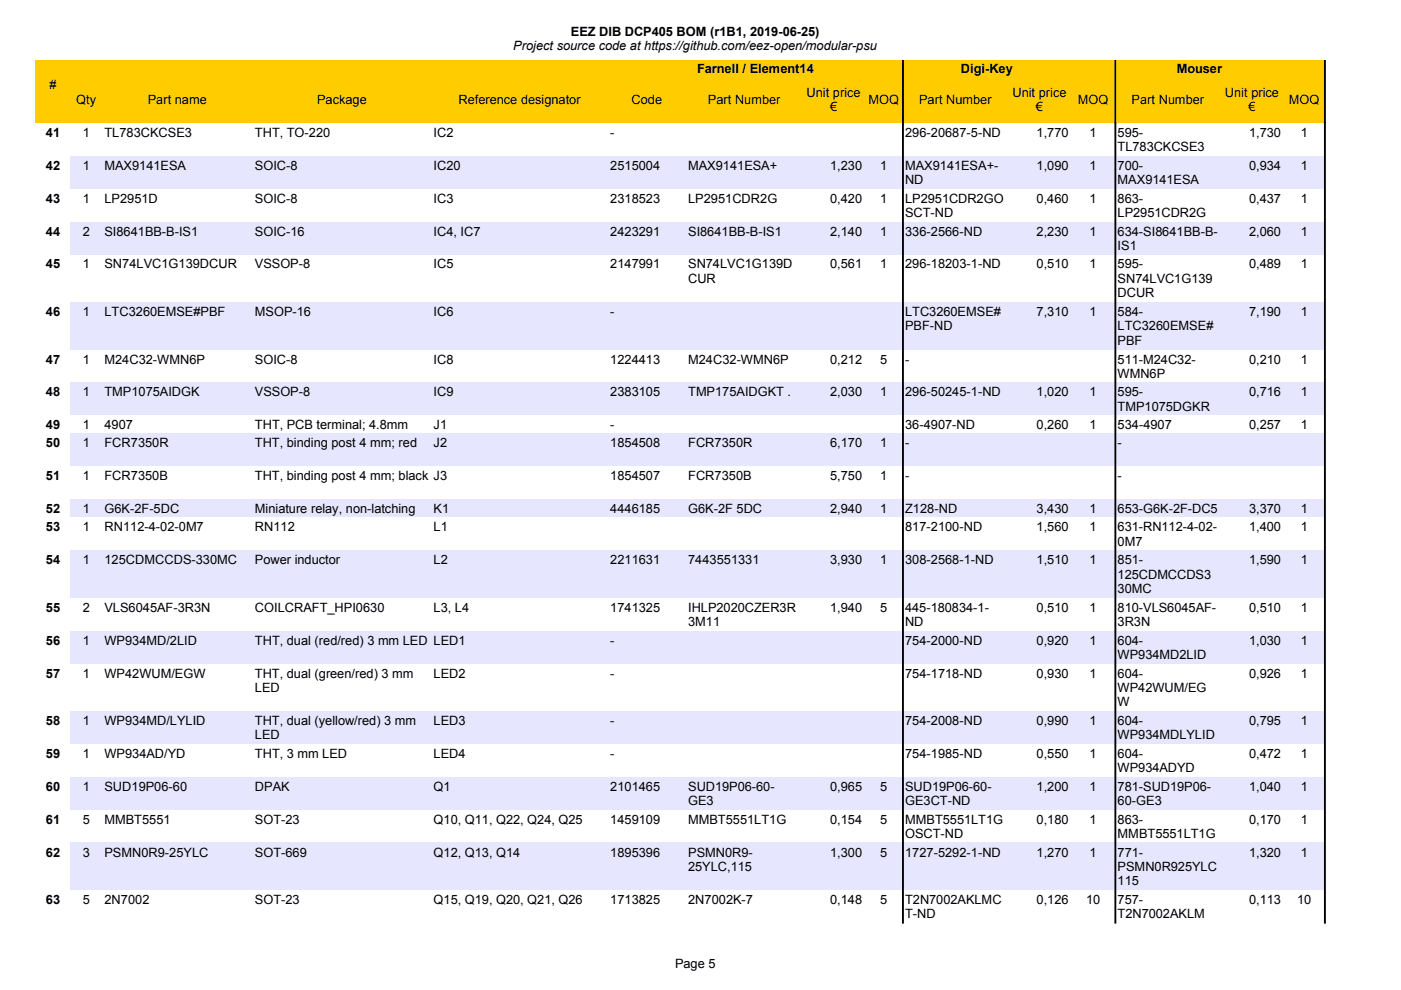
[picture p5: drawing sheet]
<svg xmlns="http://www.w3.org/2000/svg" width="297mm" height="210mm" viewBox="0 0 297 210" stroke-linecap="round" stroke-linejoin="round" font-family="sans-serif">
<defs><g id="words">
<g font-size="2.7">
<text x="108.8" y="10.6">Project source code at https://github.com/eez-open/modular-psu</text>
<text x="121" y="7.5">EEZ DIB DCP405 BOM (r1B1, 2019-06-25)</text>
<text x="147.8" y="15.4">Farnell / Element14</text>
<text x="203.7" y="15.4">Digi-Key</text>
<text x="249.5" y="15.4">Mouser</text>
<text x="10.5" y="18.9">#</text>
<text x="16.2" y="22">Qty</text>
<text x="31.3" y="22">Part name</text>
<text x="67.2" y="22">Package</text>
<text x="97.2" y="22">Reference designator</text>
<text x="133.9" y="22">Code</text>
<text x="150.1" y="22">Part Number</text>
<text x="171" y="20.5">Unit price</text>
<text x="176" y="23.5">€</text>
<text x="184.1" y="22">MOQ</text>
<text x="194.9" y="22">Part Number</text>
<text x="214.7" y="20.5">Unit price</text>
<text x="219.6" y="23.5">€</text>
<text x="228.5" y="22">MOQ</text>
<text x="239.9" y="22">Part Number</text>
<text x="259.7" y="20.5">Unit price</text>
<text x="264.7" y="23.5">€</text>
<text x="273.3" y="22">MOQ</text>
<text x="9.7" y="29">41</text>
<text x="17.5" y="29">1</text>
<text x="22.2" y="29">TL783CKCSE3</text>
<text x="54" y="29">THT, TO-220</text>
<text x="91.9" y="29">IC2</text>
<text x="129.4" y="29">-</text>
<text x="191.9" y="29">296-20687-5-ND</text>
<text x="219.8" y="29">1,770</text>
<text x="231" y="29">1</text>
<text x="237" y="29">595-</text>
<text x="264.8" y="29">1,730</text>
<text x="275.8" y="29">1</text>
<text x="237" y="32.1">TL783CKCSE3</text>
<text x="9.7" y="36">42</text>
<text x="17.5" y="36">1</text>
<text x="22.2" y="36">MAX9141ESA</text>
<text x="54" y="36">SOIC-8</text>
<text x="91.9" y="36">IC20</text>
<text x="129.4" y="36">2515004</text>
<text x="145.9" y="36">MAX9141ESA+</text>
<text x="176" y="36">1,230</text>
<text x="186.6" y="36">1</text>
<text x="191.9" y="36">MAX9141ESA+-</text>
<text x="191.9" y="39.1">ND</text>
<text x="219.8" y="36">1,090</text>
<text x="231" y="36">1</text>
<text x="237" y="36">700-</text>
<text x="237" y="39.1">MAX9141ESA</text>
<text x="264.8" y="36">0,934</text>
<text x="275.8" y="36">1</text>
<text x="9.7" y="43">43</text>
<text x="17.5" y="43">1</text>
<text x="22.2" y="43">LP2951D</text>
<text x="54" y="43">SOIC-8</text>
<text x="91.9" y="43">IC3</text>
<text x="129.4" y="43">2318523</text>
<text x="145.9" y="43">LP2951CDR2G</text>
<text x="176" y="43">0,420</text>
<text x="186.6" y="43">1</text>
<text x="191.9" y="43">LP2951CDR2GO</text>
<text x="191.9" y="46">SCT-ND</text>
<text x="219.8" y="43">0,460</text>
<text x="231" y="43">1</text>
<text x="237" y="43">863-</text>
<text x="237" y="46">LP2951CDR2G</text>
<text x="264.8" y="43">0,437</text>
<text x="275.8" y="43">1</text>
<text x="9.7" y="50">44</text>
<text x="17.5" y="50">2</text>
<text x="22.2" y="50">SI8641BB-B-IS1</text>
<text x="54" y="50">SOIC-16</text>
<text x="91.9" y="50">IC4, IC7</text>
<text x="129.4" y="50">2423291</text>
<text x="145.9" y="50">SI8641BB-B-IS1</text>
<text x="176" y="50">2,140</text>
<text x="186.6" y="50">1</text>
<text x="191.9" y="50">336-2566-ND</text>
<text x="219.8" y="50">2,230</text>
<text x="231" y="50">1</text>
<text x="237" y="50">634-SI8641BB-B-</text>
<text x="237" y="53">IS1</text>
<text x="264.8" y="50">2,060</text>
<text x="275.8" y="50">1</text>
<text x="9.7" y="56.9">45</text>
<text x="17.5" y="56.9">1</text>
<text x="22.2" y="56.9">SN74LVC1G139DCUR</text>
<text x="54" y="56.9">VSSOP-8</text>
<text x="91.9" y="56.9">IC5</text>
<text x="129.4" y="56.9">2147991</text>
<text x="145.9" y="56.9">SN74LVC1G139D</text>
<text x="145.9" y="60">CUR</text>
<text x="176" y="56.9">0,561</text>
<text x="186.6" y="56.9">1</text>
<text x="191.9" y="56.9">296-18203-1-ND</text>
<text x="219.8" y="56.9">0,510</text>
<text x="231" y="56.9">1</text>
<text x="237" y="56.9">595-</text>
<text x="237" y="60">SN74LVC1G139</text>
<text x="264.8" y="56.9">0,489</text>
<text x="275.8" y="56.9">1</text>
<text x="237" y="63">DCUR</text>
<text x="9.7" y="67">46</text>
<text x="17.5" y="67">1</text>
<text x="22.2" y="67">LTC3260EMSE#PBF</text>
<text x="54" y="67">MSOP-16</text>
<text x="91.9" y="67">IC6</text>
<text x="129.4" y="67">-</text>
<text x="191.9" y="67">LTC3260EMSE#</text>
<text x="191.9" y="70">PBF-ND</text>
<text x="219.8" y="67">7,310</text>
<text x="231" y="67">1</text>
<text x="237" y="67">584-</text>
<text x="237" y="70">LTC3260EMSE#</text>
<text x="264.8" y="67">7,190</text>
<text x="275.8" y="67">1</text>
<text x="9.7" y="77.1">47</text>
<text x="17.5" y="77.1">1</text>
<text x="22.2" y="77.1">M24C32-WMN6P</text>
<text x="54" y="77.1">SOIC-8</text>
<text x="91.9" y="77.1">IC8</text>
<text x="129.4" y="77.1">1224413</text>
<text x="145.9" y="77.1">M24C32-WMN6P</text>
<text x="176" y="77.1">0,212</text>
<text x="186.6" y="77.1">5</text>
<text x="191.9" y="77.1">-</text>
<text x="237" y="73.1">PBF</text>
<text x="237" y="77.1">511-M24C32-</text>
<text x="264.8" y="77.1">0,210</text>
<text x="275.8" y="77.1">1</text>
<text x="237" y="80.1">WMN6P</text>
<text x="9.7" y="84">48</text>
<text x="17.5" y="84">1</text>
<text x="22.2" y="84">TMP1075AIDGK</text>
<text x="54" y="84">VSSOP-8</text>
<text x="91.9" y="84">IC9</text>
<text x="129.4" y="84">2383105</text>
<text x="145.9" y="84">TMP175AIDGKT .</text>
<text x="176" y="84">2,030</text>
<text x="186.6" y="84">1</text>
<text x="191.9" y="84">296-50245-1-ND</text>
<text x="219.8" y="84">1,020</text>
<text x="231" y="84">1</text>
<text x="237" y="84.1">595-</text>
<text x="237" y="87.1">TMP1075DGKR</text>
<text x="264.8" y="84">0,716</text>
<text x="275.8" y="84">1</text>
<text x="9.7" y="91">49</text>
<text x="9.7" y="94.9">50</text>
<text x="17.5" y="91">1</text>
<text x="17.5" y="94.9">1</text>
<text x="22.2" y="91">4907</text>
<text x="22.2" y="94.9">FCR7350R</text>
<text x="54" y="91">THT, PCB terminal; 4.8mm</text>
<text x="54" y="94.9">THT, binding post 4 mm; red</text>
<text x="91.9" y="91">J1</text>
<text x="91.9" y="94.9">J2</text>
<text x="129.4" y="91">-</text>
<text x="129.4" y="94.9">1854508</text>
<text x="145.9" y="94.9">FCR7350R</text>
<text x="176" y="94.9">6,170</text>
<text x="186.6" y="94.9">1</text>
<text x="191.9" y="91">36-4907-ND</text>
<text x="191.9" y="94.9">-</text>
<text x="219.8" y="91">0,260</text>
<text x="231" y="91">1</text>
<text x="237" y="91">534-4907</text>
<text x="237" y="94.9">-</text>
<text x="264.8" y="91">0,257</text>
<text x="275.8" y="91">1</text>
<text x="9.7" y="101.8">51</text>
<text x="17.5" y="101.8">1</text>
<text x="22.2" y="101.8">FCR7350B</text>
<text x="54" y="101.8">THT, binding post 4 mm; black J3</text>
<text x="129.4" y="101.8">1854507</text>
<text x="145.9" y="101.8">FCR7350B</text>
<text x="176" y="101.8">5,750</text>
<text x="186.6" y="101.8">1</text>
<text x="191.9" y="101.8">-</text>
<text x="237" y="101.8">-</text>
<text x="9.7" y="108.8">52</text>
<text x="9.7" y="112.7">53</text>
<text x="17.5" y="108.8">1</text>
<text x="17.5" y="112.7">1</text>
<text x="22.2" y="108.8">G6K-2F-5DC</text>
<text x="22.2" y="112.7">RN112-4-02-0M7</text>
<text x="54" y="112.7">RN112</text>
<text x="54" y="108.8">Miniature relay, non-latching</text>
<text x="91.9" y="108.8">K1</text>
<text x="91.9" y="112.7">L1</text>
<text x="129.4" y="108.8">4446185</text>
<text x="145.9" y="108.8">G6K-2F 5DC</text>
<text x="176" y="108.8">2,940</text>
<text x="186.6" y="108.8">1</text>
<text x="191.9" y="108.8">Z128-ND</text>
<text x="191.9" y="112.7">817-2100-ND</text>
<text x="219.8" y="108.8">3,430</text>
<text x="219.8" y="112.7">1,560</text>
<text x="231" y="108.8">1</text>
<text x="231" y="112.7">1</text>
<text x="237" y="108.8">653-G6K-2F-DC5</text>
<text x="237" y="112.7">631-RN112-4-02-</text>
<text x="264.8" y="108.8">3,370</text>
<text x="264.8" y="112.7">1,400</text>
<text x="275.8" y="108.8">1</text>
<text x="275.8" y="112.7">1</text>
<text x="9.7" y="119.6">54</text>
<text x="17.5" y="119.6">1</text>
<text x="22.2" y="119.6">125CDMCCDS-330MC</text>
<text x="54" y="119.6">Power inductor</text>
<text x="91.9" y="119.6">L2</text>
<text x="129.4" y="119.6">2211631</text>
<text x="145.9" y="119.6">7443551331</text>
<text x="176" y="119.6">3,930</text>
<text x="186.6" y="119.6">1</text>
<text x="191.9" y="119.6">308-2568-1-ND</text>
<text x="219.8" y="119.6">1,510</text>
<text x="231" y="119.6">1</text>
<text x="237" y="115.7">0M7</text>
<text x="237" y="119.6">851-</text>
<text x="264.8" y="119.6">1,590</text>
<text x="275.8" y="119.6">1</text>
<text x="237" y="122.7">125CDMCCDS3</text>
<text x="237" y="125.7">30MC</text>
<text x="9.7" y="129.7">55</text>
<text x="17.5" y="129.7">2</text>
<text x="22.2" y="129.7">VLS6045AF-3R3N</text>
<text x="54" y="129.7">COILCRAFT_HPI0630</text>
<text x="91.9" y="129.7">L3, L4</text>
<text x="129.4" y="129.7">1741325</text>
<text x="145.9" y="129.7">IHLP2020CZER3R</text>
<text x="176" y="129.7">1,940</text>
<text x="186.6" y="129.7">5</text>
<text x="191.9" y="129.7">445-180834-1-</text>
<text x="219.8" y="129.7">0,510</text>
<text x="231" y="129.7">1</text>
<text x="237" y="129.7">810-VLS6045AF-</text>
<text x="264.8" y="129.7">0,510</text>
<text x="275.8" y="129.7">1</text>
<text x="9.7" y="136.7">56</text>
<text x="17.5" y="136.7">1</text>
<text x="22.2" y="136.7">WP934MD/2LID</text>
<text x="54" y="136.7">THT, dual (red/red) 3 mm LED LED1</text>
<text x="129.4" y="136.7">-</text>
<text x="145.9" y="132.8">3M11</text>
<text x="191.9" y="136.7">754-2000-ND</text>
<text x="191.9" y="132.8">ND</text>
<text x="219.8" y="136.7">0,920</text>
<text x="231" y="136.7">1</text>
<text x="237" y="132.8">3R3N</text>
<text x="237" y="136.7">604-</text>
<text x="264.8" y="136.7">1,030</text>
<text x="275.8" y="136.7">1</text>
<text x="9.7" y="143.7">57</text>
<text x="17.5" y="143.7">1</text>
<text x="22.2" y="143.7">WP42WUM/EGW</text>
<text x="54" y="143.7">THT, dual (green/red) 3 mm</text>
<text x="91.9" y="143.7">LED2</text>
<text x="129.4" y="143.7">-</text>
<text x="191.9" y="143.7">754-1718-ND</text>
<text x="219.8" y="143.7">0,930</text>
<text x="231" y="143.7">1</text>
<text x="237" y="139.7">WP934MD2LID</text>
<text x="237" y="143.7">604-</text>
<text x="264.8" y="143.7">0,926</text>
<text x="275.8" y="143.7">1</text>
<text x="54" y="146.7">LED</text>
<text x="237" y="146.7">WP42WUM/EG</text>
<text x="237" y="149.8">W</text>
<text x="9.7" y="153.7">58</text>
<text x="17.5" y="153.7">1</text>
<text x="22.2" y="153.7">WP934MD/LYLID</text>
<text x="54" y="153.7">THT, dual (yellow/red) 3 mm</text>
<text x="91.9" y="153.7">LED3</text>
<text x="129.4" y="153.7">-</text>
<text x="191.9" y="153.7">754-2008-ND</text>
<text x="219.8" y="153.7">0,990</text>
<text x="231" y="153.7">1</text>
<text x="237" y="153.7">604-</text>
<text x="264.8" y="153.7">0,795</text>
<text x="275.8" y="153.7">1</text>
<text x="9.7" y="160.7">59</text>
<text x="17.5" y="160.7">1</text>
<text x="22.2" y="160.7">WP934AD/YD</text>
<text x="54" y="160.7">THT, 3 mm LED</text>
<text x="54" y="156.8">LED</text>
<text x="91.9" y="160.7">LED4</text>
<text x="129.4" y="160.7">-</text>
<text x="191.9" y="160.7">754-1985-ND</text>
<text x="219.8" y="160.7">0,550</text>
<text x="231" y="160.7">1</text>
<text x="237" y="156.8">WP934MDLYLID</text>
<text x="237" y="160.7">604-</text>
<text x="264.8" y="160.7">0,472</text>
<text x="275.8" y="160.7">1</text>
<text x="9.7" y="167.7">60</text>
<text x="17.5" y="167.7">1</text>
<text x="22.2" y="167.7">SUD19P06-60</text>
<text x="54" y="167.7">DPAK</text>
<text x="91.9" y="167.7">Q1</text>
<text x="129.4" y="167.7">2101465</text>
<text x="145.9" y="167.7">SUD19P06-60-</text>
<text x="176" y="167.7">0,965</text>
<text x="186.6" y="167.7">5</text>
<text x="191.9" y="167.7">SUD19P06-60-</text>
<text x="219.8" y="167.7">1,200</text>
<text x="231" y="167.7">1</text>
<text x="237" y="163.8">WP934ADYD</text>
<text x="237" y="167.7">781-SUD19P06-</text>
<text x="264.8" y="167.7">1,040</text>
<text x="275.8" y="167.7">1</text>
<text x="145.9" y="170.7">GE3</text>
<text x="191.9" y="170.7">GE3CT-ND</text>
<text x="237" y="170.7">60-GE3</text>
<text x="9.7" y="174.7">61</text>
<text x="17.5" y="174.7">5</text>
<text x="22.2" y="174.7">MMBT5551</text>
<text x="54" y="174.7">SOT-23</text>
<text x="91.9" y="174.7">Q10, Q11, Q22, Q24, Q25</text>
<text x="129.4" y="174.7">1459109</text>
<text x="145.9" y="174.7">MMBT5551LT1G</text>
<text x="176" y="174.7">0,154</text>
<text x="186.6" y="174.7">5</text>
<text x="191.9" y="174.7">MMBT5551LT1G</text>
<text x="191.9" y="177.7">OSCT-ND</text>
<text x="219.8" y="174.7">0,180</text>
<text x="231" y="174.7">1</text>
<text x="237" y="174.7">863-</text>
<text x="237" y="177.7">MMBT5551LT1G</text>
<text x="264.8" y="174.7">0,170</text>
<text x="275.8" y="174.7">1</text>
<text x="9.7" y="181.6">62</text>
<text x="17.5" y="181.6">3</text>
<text x="22.2" y="181.6">PSMN0R9-25YLC</text>
<text x="54" y="181.6">SOT-669</text>
<text x="91.9" y="181.6">Q12, Q13, Q14</text>
<text x="129.4" y="181.6">1895396</text>
<text x="145.9" y="181.6">PSMN0R9-</text>
<text x="145.9" y="184.7">25YLC,115</text>
<text x="176" y="181.6">1,300</text>
<text x="186.6" y="181.6">5</text>
<text x="191.9" y="181.6">1727-5292-1-ND</text>
<text x="219.8" y="181.6">1,270</text>
<text x="231" y="181.6">1</text>
<text x="237" y="181.6">771-</text>
<text x="237" y="184.7">PSMN0R925YLC</text>
<text x="264.8" y="181.6">1,320</text>
<text x="275.8" y="181.6">1</text>
<text x="9.7" y="191.7">63</text>
<text x="17.5" y="191.7">5</text>
<text x="22.2" y="191.7">2N7002</text>
<text x="54" y="191.7">SOT-23</text>
<text x="91.9" y="191.7">Q15, Q19, Q20, Q21, Q26</text>
<text x="129.4" y="191.7">1713825</text>
<text x="145.9" y="191.7">2N7002K-7</text>
<text x="176" y="191.7">0,148</text>
<text x="186.6" y="191.7">5</text>
<text x="191.9" y="191.7">T2N7002AKLMC</text>
<text x="219.8" y="191.7">0,126</text>
<text x="230.3" y="191.7">10</text>
<text x="237" y="187.7">115</text>
<text x="237" y="191.7">757-</text>
<text x="264.8" y="191.7">0,113</text>
<text x="275" y="191.7">10</text>
<text x="191.9" y="194.7">T-ND</text>
<text x="237" y="194.7">T2N7002AKLM</text>
<text x="143.1" y="205.3">Page 5</text>
</g>
</g></defs>
<path d="M7.6 12.8h273.3v13.2h-273.3z" fill-rule="evenodd" fill="#fc0"/>
<g fill="#000" stroke="#000" stroke-width=".21">
<path d="M191.3 12.8h.2v13.3h-.2z" fill-rule="evenodd"/>
<path d="M236.4 12.8h.2v13.3h-.2z" fill-rule="evenodd"/>
<path d="M280.8 12.8h.2v13.3h-.2z" fill-rule="evenodd"/>
</g>
<g fill="#e6e6ff">
<path d="M14.9 33h266v7h-266z" fill-rule="evenodd"/>
<path d="M14.9 47h266v6.9h-266z" fill-rule="evenodd"/>
<path d="M14.9 64h266v10.1h-266z" fill-rule="evenodd"/>
<path d="M14.9 81.1h266v6.9h-266z" fill-rule="evenodd"/>
<path d="M14.9 91.9h266v6.9h-266z" fill-rule="evenodd"/>
<path d="M14.9 105.9h266v3.8h-266z" fill-rule="evenodd"/>
<path d="M14.9 116.7h266v10h-266z" fill-rule="evenodd"/>
<path d="M14.9 133.7h266v7h-266z" fill-rule="evenodd"/>
<path d="M14.9 150.8h266v6.9h-266z" fill-rule="evenodd"/>
<path d="M14.9 164.7h266v7h-266z" fill-rule="evenodd"/>
<path d="M14.9 178.7h266v10h-266z" fill-rule="evenodd"/>
</g>
<g fill="#000" stroke="#000" stroke-width=".21">
<path d="M191.3 26.1h.2v169.6h-.2z" fill-rule="evenodd"/>
<path d="M236.4 26.1h.2v169.6h-.2z" fill-rule="evenodd"/>
<path d="M280.8 26.1h.2v169.6h-.2z" fill-rule="evenodd"/>
</g>
<use href="#words"/>
</svg>
